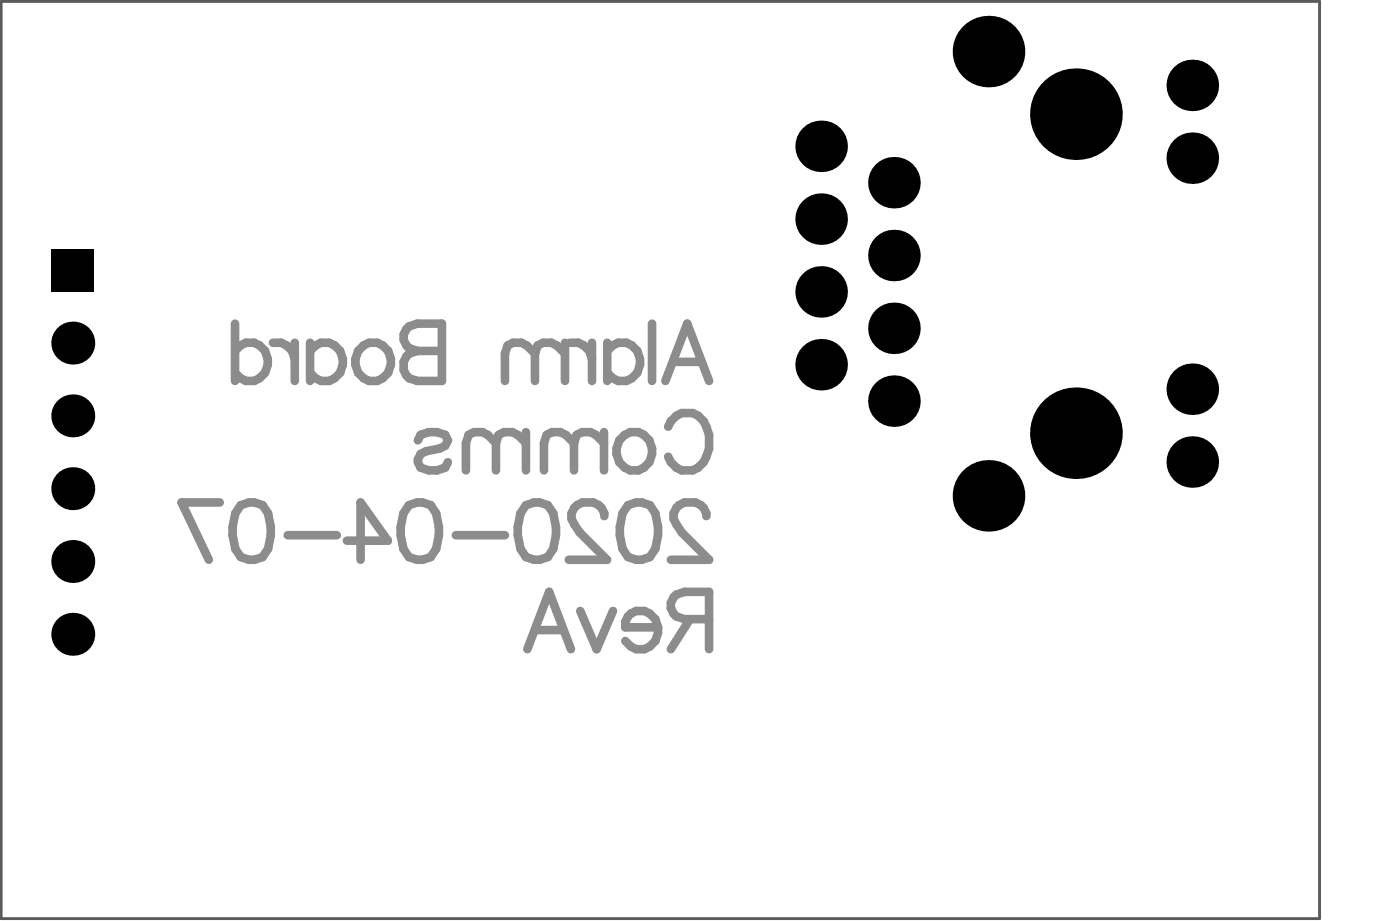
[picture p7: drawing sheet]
<svg xmlns="http://www.w3.org/2000/svg" width="163mm" height="107mm" viewBox="0 0 163 107" stroke-linecap="round" stroke-linejoin="round" font-family="sans-serif">
<path d="M.1 .2h153.2v106.4h-153.2z" fill="none" stroke="#5a5a5a" stroke-width=".33"/>
<g fill="none" stroke="#8c8c8c" stroke-width="1">
<path d="M27.3 37.6v6.6M31.7 39.8a2.14 2.14 0 0 1 2.5 1.9M34.2 39.8v4.4M36 39.8v4.4M47.2 38.2l.3-.3 1-.3h2.8v6.6h-2.8a1.74 1.74 0 0 1-1.7-1.7 1.74 1.74 0 0 1 1.7-1.8l-1-.3a1.51 1.51 0 0 1-.3-2.2zM65.6 39.8v4.4M66.2 39.8a2.14 2.14 0 0 1 2.6 1.9M68.8 39.8v4.4M70.5 39.8v4.4M75.7 37.6v6.6M25.5 58.3h-4.4l3.2 6.7M27.3 40.7a2.09 2.09 0 0 1 2.6-.8 2.09 2.09 0 0 1 1.2 2.4 2.05 2.05 0 0 1-1.5 1.9 2.05 2.05 0 0 1-2.3-.9"/>
<path d="M28 58.6l.9-.3h.7l.9 .3 .6 1 .4 1.6v.9l-.4 1.6-.6 1-.9 .3h-.7l-.9-.3-.7-1-.3-1.6v-.9l.3-1.6zM36 40.7a2.09 2.09 0 0 1 2.6-.8 2.09 2.09 0 0 1 1.2 2.4 2.05 2.05 0 0 1-1.5 1.9 2.05 2.05 0 0 1-2.3-.9M41.6 40.7a2.09 2.09 0 0 1 2.6-.8 2.09 2.09 0 0 1 1.2 2.4 2.09 2.09 0 0 1-2.4 1.9 2.09 2.09 0 0 1-1.7-2.5zM47.5 58.6l.9-.3h.7l.9 .3 .7 1 .3 1.6v.9l-.3 1.6-.7 1-.9 .3h-.7l-.9-.3-.6-1-.4-1.6v-.9l.4-1.6zM48.5 40.7h2.8M48.5 51.1l.4-.6 .9-.3h1l.9 .3 .3 .6-.3 .6-.6 .4-1.6 .3-.6 .3-.4 .6v.3l.4 .7 .9 .3h1l.9-.3 .3-.7M57.6 51.4l-.9-.9-.7-.3h-.9l-.7 .3-.3 .9v3.2M57.6 51.4l.3-.9 .7-.3h.9l.6 .3 1 .9M57.6 51.4v3.2M61.1 50.2v4.4M61.1 58.6l.9-.3h.7l.9 .3 .7 1 .3 1.6v.9l-.3 1.6-.7 1-.9 .3h-.7l-.9-.3-.6-1-.4-1.6v-.9l.4-1.6zM62.1 41l-.9-.9-.6-.3h-1l-.6 .3-.3 .9v3.2"/>
<path d="M62.1 41l.4-.9 .6-.3h.9l.7 .3 .9 .9M62.1 41v3.2M66.7 51.4l-1-.9-.6-.3h-1l-.6 .3-.3 .9v3.2M66.7 51.4l.3-.9 .6-.3h1l.6 .3 1 .9M66.7 51.4v3.2M70.2 50.2v4.4M70.2 59.9a1.65 1.65 0 0 0-1.3-1.6h-1.2a1.63 1.63 0 0 0-1 2.6l.6 .9 3.2 3.2h-4.4M70.5 40.7a2.09 2.09 0 0 1 2.6-.8 2.09 2.09 0 0 1 1.2 2.4 2.05 2.05 0 0 1-1.5 1.9 2.05 2.05 0 0 1-2.3-.9M72.6 50.5a2.1 2.1 0 0 1 2.3 0 2.1 2.1 0 0 1 .8 2.2 2.09 2.09 0 0 1-2.4 1.9 2.09 2.09 0 0 1-1.7-2.5l.3-1zM73 58.6l.9-.3h.6l1 .3 .6 1 .3 1.6v.9l-.3 1.6-.6 1-1 .3h-.6l-.9-.3-.7-1-.3-1.6v-.9l.3-1.6zM77.3 44.2l2.5-6.6 2.6 6.6M77.6 49.5a2.31 2.31 0 0 1 2.2-1.6 2.31 2.31 0 0 1 2.3 1.6 4 4 0 0 1-1 4.8l-.6 .3a2.36 2.36 0 0 1-2.9-1.6"/>
<path d="M78.2 42h3.2M82.1 59.9a1.65 1.65 0 0 0-1.3-1.6h-1.3a1.63 1.63 0 0 0-.9 2.6l.6 .9 3.2 3.2h-4.5M33.4 62.1h5.7M40.3 62.8h4.8l-3.2-4.5v6.7M52.9 62.1h5.8M61.3 75.3l2.5-6.6 2.5 6.6M62.2 73.1h3.2M67.4 70.9l1.9 4.4 1.9-4.4M73 71.5a1.99 1.99 0 0 1 2.1-.5 1.99 1.99 0 0 1 1.3 1.8h-3.8v-.6zM76.4 72.8a2.1 2.1 0 0 1-1.2 2.4 2.1 2.1 0 0 1-2.6-.8M80.1 71.9l-2.2 3.4M82.4 71.9h-2.9l-.9-.4a1.54 1.54 0 0 1 0-2.5l.9-.3h2.9v6.6"/>
</g>
<g fill="#000">
<circle cx="95.4" cy="17" r="2.99"/>
<circle cx="114.8" cy="6" r="4.2"/>
<circle cx="125" cy="13.3" r="5.3"/>
<circle cx="138.5" cy="9.9" r="2.99"/>
<circle cx="138.5" cy="18.4" r="2.99"/>
<circle cx="8.5" cy="39.8" r="2.49"/>
<circle cx="95.4" cy="25.4" r="2.99"/>
<circle cx="95.4" cy="33.9" r="2.99"/>
<circle cx="103.8" cy="38.1" r="2.99"/>
<circle cx="103.8" cy="21.2" r="2.99"/>
<circle cx="103.8" cy="29.7" r="2.99"/>
<circle cx="8.5" cy="56.7" r="2.49"/>
<circle cx="8.5" cy="48.3" r="2.49"/>
<circle cx="95.4" cy="42.3" r="2.99"/>
<circle cx="103.8" cy="46.6" r="2.99"/>
<circle cx="114.8" cy="57.5" r="4.2"/>
<circle cx="125" cy="50.3" r="5.3"/>
<circle cx="138.5" cy="53.6" r="2.99"/>
<circle cx="138.5" cy="45.2" r="2.99"/>
<circle cx="8.5" cy="73.6" r="2.49"/>
<circle cx="8.5" cy="65.2" r="2.49"/>
</g>
<path d="M6 28.9h5v5h-5z" fill-rule="evenodd" fill="#000"/>
</svg>
